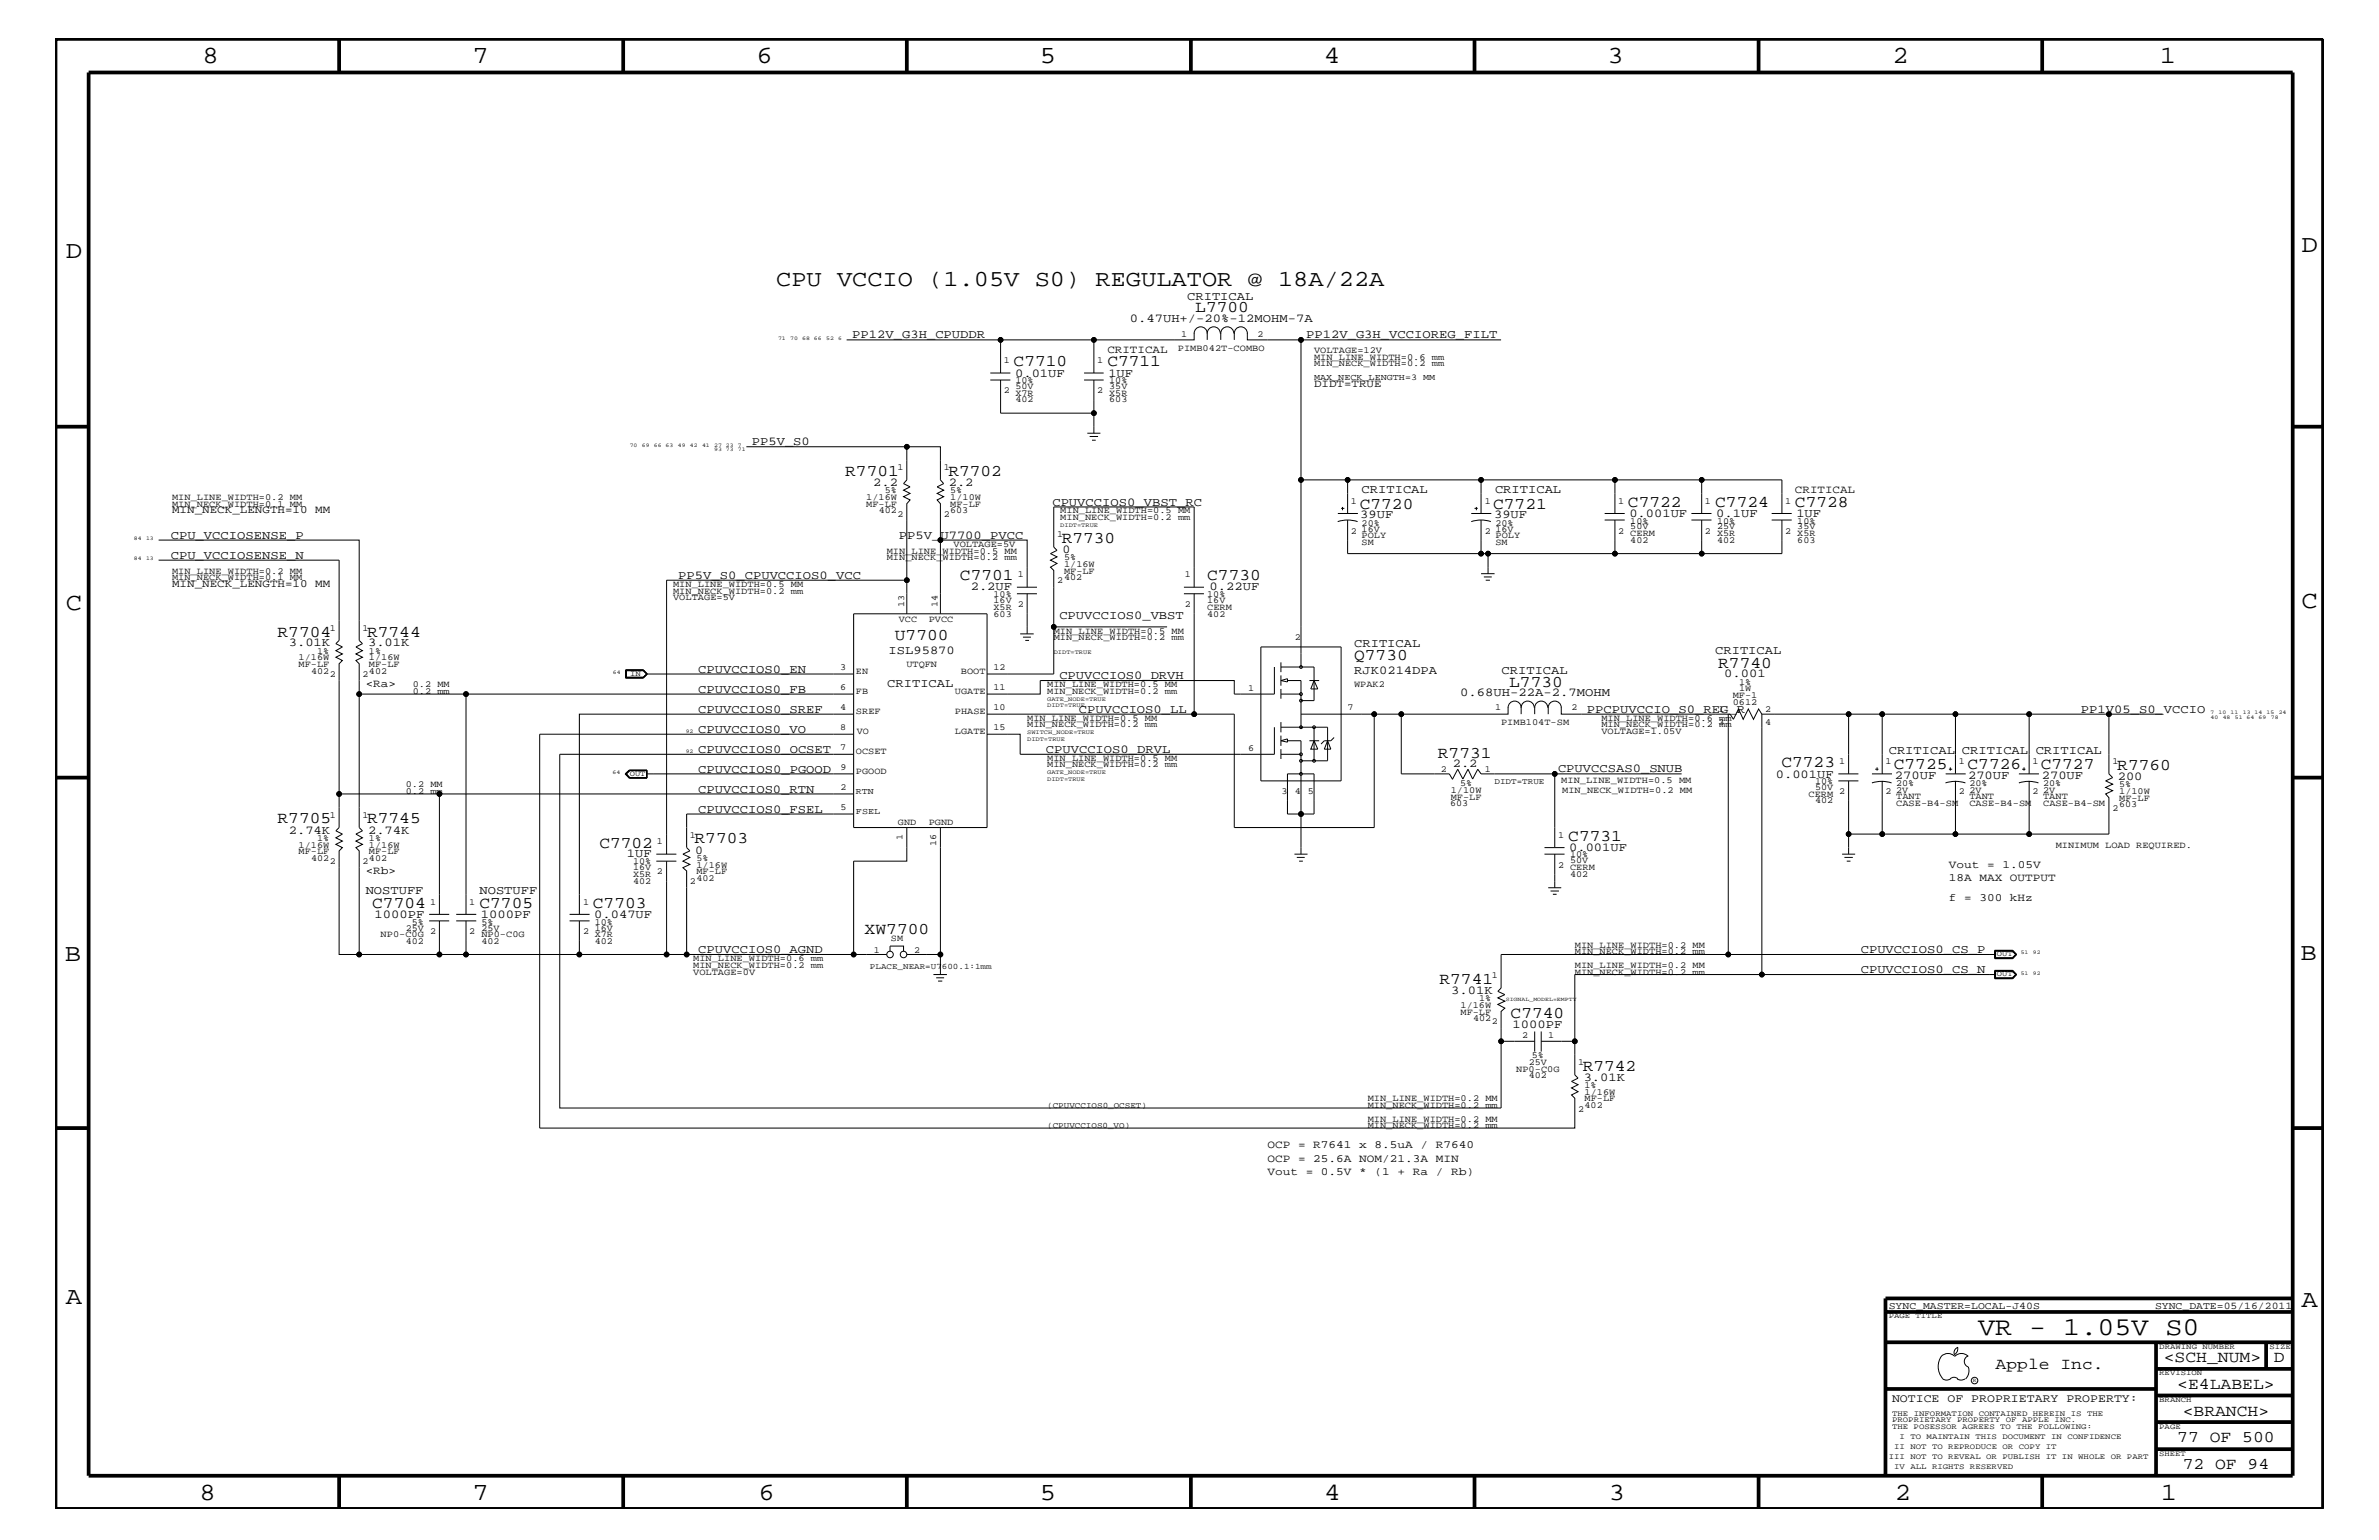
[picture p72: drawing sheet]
<svg xmlns="http://www.w3.org/2000/svg" width="432mm" height="279mm" viewBox="0 0 432 279" stroke-linecap="round" stroke-linejoin="round" font-family="sans-serif">
<defs><g id="words">
<text font-size="4.7" x="359" y="242.3">VR - 1.05V S0</text>
<g font-size="4.5">
<text x="36.7" y="11.5">8</text>
<text x="85.8" y="11.5">7</text>
<text x="137.3" y="11.5">6</text>
<text x="188.7" y="11.5">5</text>
<text x="240.3" y="11.5">4</text>
<text x="291.8" y="11.5">3</text>
<text x="343.5" y="11.5">2</text>
<text x="392" y="11.5">1</text>
<text x="11.9" y="46.8">D</text>
<text x="417.7" y="45.7">D</text>
<text x="11.9" y="110.6">C</text>
<text x="417.7" y="110.3">C</text>
<text x="11.8" y="174.3">B</text>
<text x="417.6" y="174.2">B</text>
<text x="11.9" y="236.7">A</text>
<text x="417.7" y="237.1">A</text>
<text x="36.2" y="272.1">8</text>
<text x="85.8" y="272.1">7</text>
<text x="137.7" y="272.1">6</text>
<text x="188.7" y="272.1">5</text>
<text x="240.4" y="272.1">4</text>
<text x="292" y="272.1">3</text>
<text x="343.9" y="272.1">2</text>
<text x="392.2" y="272.1">1</text>
</g>
<text font-size="4.1" x="140.9" y="51.9">CPU VCCIO (1.05V S0) REGULATOR @ 18A/22A</text>
<g font-size="3">
<text x="217" y="56.7">L7700</text>
<text x="184" y="66.5">C7710</text>
<text x="201" y="66.5">C7711</text>
<text x="153.4" y="86.4">R7701</text>
<text x="172.1" y="86.4">R7702</text>
<text x="246.8" y="92.3">C7720</text>
<text x="271" y="92.3">C7721</text>
<text x="295.5" y="92">C7722</text>
<text x="311.3" y="92">C7724</text>
<text x="325.8" y="92">C7728</text>
<text x="192.7" y="98.5">R7730</text>
<text x="174.2" y="105.3">C7701</text>
<text x="219.1" y="105.3">C7730</text>
<text x="50.4" y="115.5">R7704</text>
<text x="66.6" y="115.5">R7744</text>
<text x="162.4" y="116.2">U7700</text>
<text x="245.8" y="119.8">Q7730</text>
<text x="273.9" y="124.6">L7730</text>
<text x="311.9" y="121.2">R7740</text>
<text x="261" y="137.4">R7731</text>
<text x="323.3" y="139.2">C7723</text>
<text x="343.7" y="139.6">C7725</text>
<text x="357.1" y="139.6">C7726</text>
<text x="370.4" y="139.6">C7727</text>
<text x="384.3" y="139.7">R7760</text>
<text x="50.4" y="149.4">R7705</text>
<text x="66.6" y="149.4">R7745</text>
<text x="108.8" y="153.8">C7702</text>
<text x="126.1" y="153">R7703</text>
<text x="284.6" y="152.6">C7731</text>
<text x="67.6" y="164.7">C7704</text>
<text x="87" y="164.7">C7705</text>
<text x="107.6" y="164.7">C7703</text>
<text x="156.9" y="169.4">XW7700</text>
<text x="261.3" y="178.5">R7741</text>
<text x="274.2" y="184.7">C7740</text>
<text x="287.3" y="194.3">R7742</text>
<text x="362.2" y="248.4">Apple Inc.</text>
<text x="392.7" y="247.1">&lt;SCH_NUM&gt;</text>
<text x="395.2" y="252">&lt;E4LABEL&gt;</text>
<text x="412.7" y="247.1">D</text>
<text x="396.2" y="256.8">&lt;BRANCH&gt;</text>
<text x="395.2" y="261.6">77 OF 500</text>
<text x="396.2" y="266.6">72 OF 94</text>
</g>
<g font-size="2.2">
<text x="205.1" y="58.4">0.47UH+/-20%-12MOHM-7A</text>
<text x="215.5" y="54.4">CRITICAL</text>
<text x="154.7" y="61.4">PP12V_G3H_CPUDDR</text>
<text x="237.1" y="61.4">PP12V_G3H_VCCIOREG_FILT</text>
<text x="184.2" y="68.4">0.01UF</text>
<text x="201.2" y="68.4">1UF</text>
<text x="136.5" y="80.8">PP5V_S0</text>
<text x="158.5" y="88.2">2.2</text>
<text x="172.2" y="88.2">2.2</text>
<text x="247.1" y="89.5">CRITICAL</text>
<text x="271.4" y="89.5">CRITICAL</text>
<text x="191" y="91.7">CPUVCCIOS0_VBST_RC</text>
<text x="246.9" y="94">39UF</text>
<text x="271.2" y="94">39UF</text>
<text x="295.7" y="93.8">0.001UF</text>
<text x="311.5" y="93.8">0.1UF</text>
<text x="326.1" y="93.8">1UF</text>
<text x="31" y="97.7">CPU_VCCIOSENSE_P</text>
<text x="31" y="101.4">CPU_VCCIOSENSE_N</text>
<text x="163.2" y="97.7">PP5V_U7700_PVCC</text>
<text x="192.9" y="100.4">0</text>
<text x="123.1" y="105">PP5V_S0_CPUVCCIOS0_VCC</text>
<text x="176.2" y="107.1">2.2UF</text>
<text x="219.5" y="107.1">0.22UF</text>
<text x="192.3" y="112.3">CPUVCCIOS0_VBST</text>
<text x="52.4" y="117.3">3.01K</text>
<text x="66.8" y="117.3">3.01K</text>
<text x="161.3" y="118.7">ISL95870</text>
<text x="245.8" y="117.4">CRITICAL</text>
<text x="311.3" y="118.6">CRITICAL</text>
<text x="126.7" y="122">CPUVCCIOS0_EN</text>
<text x="126.7" y="125.7">CPUVCCIOS0_FB</text>
<text x="161" y="124.7">CRITICAL</text>
<text x="192.3" y="123.2">CPUVCCIOS0_DRVH</text>
<text x="245.8" y="122.3">RJK0214DPA</text>
<text x="272.5" y="122.3">CRITICAL</text>
<text x="313" y="122.9">0.001</text>
<text x="126.7" y="129.3">CPUVCCIOS0_SREF</text>
<text x="195.8" y="129.3">CPUVCCIOS0_LL</text>
<text x="265" y="126.3">0.68UH-22A-2.7MOHM</text>
<text x="288" y="129.3">PPCPUVCCIO_S0_REG_R</text>
<text x="377.7" y="129.3">PP1V05_S0_VCCIO</text>
<text x="126.7" y="136.6">CPUVCCIOS0_OCSET</text>
<text x="126.7" y="133">CPUVCCIOS0_VO</text>
<text x="189.8" y="136.6">CPUVCCIOS0_DRVL</text>
<text x="342.8" y="136.8">CRITICAL</text>
<text x="356.1" y="136.8">CRITICAL</text>
<text x="369.5" y="136.8">CRITICAL</text>
<text x="126.7" y="140.2">CPUVCCIOS0_PGOOD</text>
<text x="126.7" y="143.9">CPUVCCIOS0_RTN</text>
<text x="263.7" y="139.1">2.2</text>
<text x="282.8" y="140">CPUVCCSAS0_SNUB</text>
<text x="322.3" y="141.1">0.001UF</text>
<text x="343.9" y="141.3">270UF</text>
<text x="357.2" y="141.3">270UF</text>
<text x="370.6" y="141.3">270UF</text>
<text x="384.4" y="141.5">200</text>
<text x="126.7" y="147.5">CPUVCCIOS0_FSEL</text>
<text x="52.4" y="151.2">2.74K</text>
<text x="66.8" y="151.2">2.74K</text>
<text x="113.8" y="155.6">1UF</text>
<text x="126.2" y="154.9">0</text>
<text x="284.8" y="154.4">0.001UF</text>
<text x="66.4" y="162.2">NOSTUFF</text>
<text x="68" y="166.5">1000PF</text>
<text x="87" y="162.2">NOSTUFF</text>
<text x="87.3" y="166.5">1000PF</text>
<text x="107.9" y="166.5">0.047UF</text>
<text x="126.7" y="172.9">CPUVCCIOS0_AGND</text>
<text x="337.7" y="172.9">CPUVCCIOS0_CS_P</text>
<text x="337.7" y="176.6">CPUVCCIOS0_CS_N</text>
<text x="263.4" y="180.4">3.01K</text>
<text x="274.5" y="186.5">1000PF</text>
<text x="287.4" y="196.1">3.01K</text>
</g>
<text font-size="2.1" x="343.4" y="254.4">NOTICE OF PROPRIETARY PROPERTY:</text>
<g font-size="2">
<text x="201" y="64">CRITICAL</text>
<text x="238.5" y="70.1">DIDT=TRUE</text>
<text x="325.8" y="89.5">CRITICAL</text>
<text x="31.2" y="93.2">MIN_NECK_LENGTH=10 MM</text>
<text x="31.2" y="106.5">MIN_NECK_LENGTH=10 MM</text>
<text x="66.4" y="124.7">&lt;Ra&gt;</text>
<text x="66.4" y="158.6">&lt;Rb&gt;</text>
<text x="353.7" y="157.4">Vout = 1.05V</text>
<text x="353.7" y="159.9">18A MAX OUTPUT</text>
<text x="353.7" y="163.5">f = 300 kHz</text>
<text x="230" y="208.3">OCP = R7641 x 8.5uA / R7640</text>
<text x="230" y="210.8">OCP = 25.6A NOM/21.3A MIN</text>
<text x="230" y="213.2">Vout = 0.5V * (1 + Ra / Rb)</text>
</g>
<g font-size="1.9">
<text x="342.8" y="237.4">SYNC_MASTER=LOCAL-J40S</text>
<text x="391.2" y="237.4">SYNC_DATE=05/16/2011</text>
</g>
<g font-size="1.7">
<text x="182.2" y="65.9">1</text>
<text x="199.1" y="65.9">1</text>
<text x="213.8" y="63.6">PIMB042T-COMBO</text>
<text x="214.4" y="61.1">1</text>
<text x="228.3" y="61.1">2</text>
<text x="238.5" y="65.3">MIN_LINE_WIDTH=0.6 mm</text>
<text x="238.5" y="64">VOLTAGE=12V</text>
<text x="182.2" y="71.3">2</text>
<text x="184.3" y="69.5">10%</text>
<text x="184.3" y="70.6">50V</text>
<text x="184.3" y="71.8">X7R</text>
<text x="199.1" y="71.3">2</text>
<text x="201.3" y="71.8">X5R</text>
<text x="201.3" y="69.5">10%</text>
<text x="201.3" y="70.6">35V</text>
<text x="238.5" y="66.5">MIN_NECK_WIDTH=0.2 mm</text>
<text x="184.3" y="73">402</text>
<text x="201.3" y="73">603</text>
<text x="160.6" y="89.5">5%</text>
<text x="162.9" y="85.3">1</text>
<text x="171.3" y="85.3">1</text>
<text x="172.5" y="89.5">5%</text>
<text x="31.2" y="92">MIN_NECK_WIDTH=0.1 MM</text>
<text x="31.2" y="90.7">MIN_LINE_WIDTH=0.2 MM</text>
<text x="157.2" y="90.7">1/16W</text>
<text x="157.2" y="92">MF-LF</text>
<text x="159.5" y="93.2">402</text>
<text x="162.9" y="93.8">2</text>
<text x="171.3" y="93.8">2</text>
<text x="172.5" y="90.7">1/10W</text>
<text x="172.5" y="93.2">603</text>
<text x="172.5" y="92">MF-LF</text>
<text x="192.4" y="94.3">MIN_NECK_WIDTH=0.2 mm</text>
<text x="192.4" y="93.2">MIN_LINE_WIDTH=0.5 MM</text>
<text x="245.2" y="91.4">1</text>
<text x="247.1" y="95.4">20%</text>
<text x="269.5" y="91.4">1</text>
<text x="271.4" y="95.4">20%</text>
<text x="293.7" y="91.4">1</text>
<text x="295.9" y="95">10%</text>
<text x="309.5" y="91.4">1</text>
<text x="311.7" y="95">10%</text>
<text x="324" y="91.4">1</text>
<text x="326.2" y="95">10%</text>
<text x="161" y="100.4">MIN_LINE_WIDTH=0.5 MM</text>
<text x="161" y="101.6">MIN_NECK_WIDTH=0.2 mm</text>
<text x="173.1" y="99.3">VOLTAGE=5V</text>
<text x="191.9" y="97.4">1</text>
<text x="193.1" y="101.6">5%</text>
<text x="245.2" y="96.8">2</text>
<text x="247.1" y="97.6">POLY</text>
<text x="247.1" y="98.8">SM</text>
<text x="247.1" y="96.5">16V</text>
<text x="269.5" y="96.8">2</text>
<text x="271.4" y="97.6">POLY</text>
<text x="271.4" y="98.8">SM</text>
<text x="271.4" y="96.5">16V</text>
<text x="293.7" y="96.8">2</text>
<text x="295.9" y="98.5">402</text>
<text x="295.9" y="97.3">CERM</text>
<text x="295.9" y="96">50V</text>
<text x="309.5" y="96.8">2</text>
<text x="311.7" y="96">25V</text>
<text x="311.7" y="97.3">X5R</text>
<text x="311.7" y="98.5">402</text>
<text x="324" y="96.8">2</text>
<text x="326.2" y="98.5">603</text>
<text x="326.2" y="96">35V</text>
<text x="326.2" y="97.3">X5R</text>
<text x="31.2" y="105.3">MIN_NECK_WIDTH=0.1 MM</text>
<text x="31.2" y="104.1">MIN_LINE_WIDTH=0.2 MM</text>
<text x="122.2" y="107.7">MIN_NECK_WIDTH=0.2 mm</text>
<text x="122.2" y="106.5">MIN_LINE_WIDTH=0.5 MM</text>
<text x="184.7" y="104.7">1</text>
<text x="191.9" y="105.9">2</text>
<text x="193.1" y="102.9">1/16W</text>
<text x="193.1" y="105.3">402</text>
<text x="193.1" y="104.1">MF-LF</text>
<text x="215.1" y="104.7">1</text>
<text x="122.2" y="108.9">VOLTAGE=5V</text>
<text x="163.2" y="112.8">VCC</text>
<text x="164.1" y="110.2" transform="rotate(-90 164.1 110.2)">13</text>
<text x="168.6" y="112.8">PVCC</text>
<text x="170.2" y="110.2" transform="rotate(-90 170.2 110.2)">14</text>
<text x="180.3" y="109.4">16V</text>
<text x="180.3" y="108.3">10%</text>
<text x="180.3" y="111.9">603</text>
<text x="180.3" y="110.6">X5R</text>
<text x="184.7" y="110.2">2</text>
<text x="215.1" y="110.2">2</text>
<text x="219.1" y="109.4">16V</text>
<text x="219.1" y="108.3">10%</text>
<text x="219.1" y="111.9">402</text>
<text x="219.1" y="110.6">CERM</text>
<text x="54.2" y="119.8">1/16W</text>
<text x="57.6" y="118.6">1%</text>
<text x="59.9" y="114.4">1</text>
<text x="65.8" y="114.4">1</text>
<text x="67" y="119.8">1/16W</text>
<text x="67" y="118.6">1%</text>
<text x="191.3" y="116.2">MIN_NECK_WIDTH=0.2 mm</text>
<text x="191.3" y="115">MIN_LINE_WIDTH=0.5 MM</text>
<text x="235" y="116.2">2</text>
<text x="54.2" y="121">MF-LF</text>
<text x="56.5" y="122.3">402</text>
<text x="59.9" y="122.9">2</text>
<text x="65.8" y="122.9">2</text>
<text x="67" y="122.3">402</text>
<text x="67" y="121">MF-LF</text>
<text x="74.9" y="125.9">0.2 mm</text>
<text x="74.9" y="124.7">0.2 MM</text>
<text x="152.5" y="121.5">3</text>
<text x="152.5" y="125.2">6</text>
<text x="155.4" y="122.3">EN</text>
<text x="155.4" y="125.9">FB</text>
<text x="164.5" y="121">UTQFN</text>
<text x="173.3" y="125.9">UGATE</text>
<text x="174.4" y="122.3">BOOT</text>
<text x="180.3" y="121.5">12</text>
<text x="180.3" y="125.2">11</text>
<text x="190.1" y="125.9">MIN_NECK_WIDTH=0.2 mm</text>
<text x="190.1" y="124.7">MIN_LINE_WIDTH=0.5 MM</text>
<text x="226.6" y="125.3">1</text>
<text x="245.8" y="124.7">WPAK2</text>
<text x="315.6" y="125.4">1W</text>
<text x="315.6" y="124.2">1%</text>
<text x="152.5" y="128.8">4</text>
<text x="155.4" y="129.6">SREF</text>
<text x="173.3" y="129.6">PHASE</text>
<text x="180.3" y="128.8">10</text>
<text x="186.4" y="131.9">MIN_NECK_WIDTH=0.2 mm</text>
<text x="186.4" y="130.8">MIN_LINE_WIDTH=0.5 MM</text>
<text x="244.6" y="128.9">7</text>
<text x="271.4" y="128.9">1</text>
<text x="272.5" y="131.5">PIMB104T-SM</text>
<text x="285.2" y="128.9">2</text>
<text x="290.7" y="131.9">MIN_NECK_WIDTH=0.2 mm</text>
<text x="290.7" y="130.8">MIN_LINE_WIDTH=0.6 mm</text>
<text x="311.9" y="129.1">1</text>
<text x="311.9" y="131.5">3</text>
<text x="314.5" y="127.9">0612</text>
<text x="314.5" y="126.6">MF-1</text>
<text x="320.4" y="129.1">2</text>
<text x="320.4" y="131.5">4</text>
<text x="152.5" y="136.1">7</text>
<text x="152.5" y="132.4">8</text>
<text x="155.4" y="136.8">OCSET</text>
<text x="155.5" y="133.2">VO</text>
<text x="173.3" y="133.2">LGATE</text>
<text x="180.3" y="132.4">15</text>
<text x="226.6" y="136.2">6</text>
<text x="290.7" y="133.2">VOLTAGE=1.05V</text>
<text x="73.7" y="142.9">0.2 MM</text>
<text x="152.6" y="139.7">9</text>
<text x="152.6" y="143.4">2</text>
<text x="155.4" y="140.4">PGOOD</text>
<text x="190.1" y="139.2">MIN_NECK_WIDTH=0.2 mm</text>
<text x="190.1" y="138">MIN_LINE_WIDTH=0.5 MM</text>
<text x="261.5" y="140.1">2</text>
<text x="263.3" y="143.9">1/10W</text>
<text x="265" y="142.6">5%</text>
<text x="269.5" y="140.1">1</text>
<text x="283.4" y="142">MIN_LINE_WIDTH=0.5 MM</text>
<text x="283.5" y="144">MIN_NECK_WIDTH=0.2 MM</text>
<text x="329.4" y="143.4">50V</text>
<text x="329.4" y="142.3">10%</text>
<text x="333.8" y="138.6">1</text>
<text x="342.2" y="138.6">1</text>
<text x="344.2" y="143.9">2V</text>
<text x="344.2" y="142.6">20%</text>
<text x="355.5" y="138.6">1</text>
<text x="357.5" y="143.9">2V</text>
<text x="357.5" y="142.6">20%</text>
<text x="368.9" y="138.6">1</text>
<text x="370.8" y="143.9">2V</text>
<text x="370.8" y="142.6">20%</text>
<text x="383.5" y="138.6">1</text>
<text x="384.6" y="142.9">5%</text>
<text x="59.9" y="148.4">1</text>
<text x="65.8" y="148.4">1</text>
<text x="73.7" y="144">0.2 mm</text>
<text x="152.6" y="147">5</text>
<text x="163" y="149.6">GND</text>
<text x="168.6" y="149.6">PGND</text>
<text x="232.6" y="144">3</text>
<text x="235" y="144">4</text>
<text x="237.4" y="144">5</text>
<text x="263.2" y="146.2">603</text>
<text x="263.3" y="145.1">MF-LF</text>
<text x="328.3" y="144.6">CERM</text>
<text x="329.4" y="145.7">402</text>
<text x="333.8" y="144">2</text>
<text x="342.2" y="144">2</text>
<text x="344.2" y="146.2">CASE-B4-SM</text>
<text x="344.2" y="144.9">TANT</text>
<text x="355.5" y="144">2</text>
<text x="357.5" y="146.2">CASE-B4-SM</text>
<text x="357.5" y="144.9">TANT</text>
<text x="368.9" y="144">2</text>
<text x="370.8" y="146.2">CASE-B4-SM</text>
<text x="370.8" y="144.9">TANT</text>
<text x="383.5" y="147.1">2</text>
<text x="384.6" y="144">1/10W</text>
<text x="384.6" y="146.5">603</text>
<text x="384.6" y="145.3">MF-LF</text>
<text x="54.2" y="153.8">1/16W</text>
<text x="54.2" y="155">MF-LF</text>
<text x="57.6" y="152.6">1%</text>
<text x="67" y="153.8">1/16W</text>
<text x="67" y="152.6">1%</text>
<text x="67" y="155">MF-LF</text>
<text x="119.2" y="153.2">1</text>
<text x="125.2" y="152">1</text>
<text x="163.8" y="152.4" transform="rotate(-90 163.8 152.4)">1</text>
<text x="169.9" y="153.5" transform="rotate(-90 169.9 153.5)">16</text>
<text x="282.8" y="152">1</text>
<text x="285" y="155.6">10%</text>
<text x="373.1" y="153.8">MINIMUM LOAD REQUIRED.</text>
<text x="56.5" y="156.2">402</text>
<text x="59.9" y="156.8">2</text>
<text x="65.8" y="156.8">2</text>
<text x="67" y="156.2">402</text>
<text x="114.9" y="157.9">16V</text>
<text x="114.9" y="156.8">10%</text>
<text x="114.9" y="160.3">402</text>
<text x="114.9" y="159.1">X5R</text>
<text x="119.2" y="158.6">2</text>
<text x="125.2" y="160.5">2</text>
<text x="126.4" y="157.4">1/16W</text>
<text x="126.4" y="156.2">5%</text>
<text x="126.4" y="159.9">402</text>
<text x="126.4" y="158.6">MF-LF</text>
<text x="282.8" y="157.4">2</text>
<text x="285" y="156.7">50V</text>
<text x="285" y="159.1">402</text>
<text x="285" y="157.9">CERM</text>
<text x="74.8" y="167.8">5%</text>
<text x="78.1" y="164.1">1</text>
<text x="85.2" y="164.1">1</text>
<text x="87.4" y="167.8">5%</text>
<text x="105.8" y="164.1">1</text>
<text x="107.9" y="167.8">10%</text>
<text x="69.1" y="170">NP0-C0G</text>
<text x="73.7" y="168.9">25V</text>
<text x="73.7" y="171.2">402</text>
<text x="78.1" y="169.5">2</text>
<text x="85.2" y="169.5">2</text>
<text x="87.4" y="168.9">25V</text>
<text x="87.4" y="171.2">402</text>
<text x="87.4" y="170">NP0-C0G</text>
<text x="105.8" y="169.5">2</text>
<text x="107.9" y="168.9">16V</text>
<text x="107.9" y="171.2">402</text>
<text x="107.9" y="170">X7R</text>
<text x="158.6" y="172.8">1</text>
<text x="161.7" y="170.7">SM</text>
<text x="165.9" y="172.8">2</text>
<text x="285.8" y="173.2">MIN_NECK_WIDTH=0.2 mm</text>
<text x="285.8" y="172">MIN_LINE_WIDTH=0.2 MM</text>
<text x="125.8" y="175.6">MIN_NECK_WIDTH=0.2 mm</text>
<text x="125.8" y="174.4">MIN_LINE_WIDTH=0.6 mm</text>
<text x="125.8" y="176.8">VOLTAGE=0V</text>
<text x="270.8" y="177.4">1</text>
<text x="285.8" y="176.8">MIN_NECK_WIDTH=0.2 mm</text>
<text x="285.8" y="175.6">MIN_LINE_WIDTH=0.2 MM</text>
<text x="265.1" y="182.9">1/16W</text>
<text x="265.1" y="184.1">MF-LF</text>
<text x="267.4" y="185.3">402</text>
<text x="268.5" y="181.6">1%</text>
<text x="270.8" y="185.9">2</text>
<text x="276.3" y="188.3">2</text>
<text x="278" y="192">5%</text>
<text x="281" y="188.3">1</text>
<text x="275.2" y="194.4">NP0-C0G</text>
<text x="277.5" y="193.2">25V</text>
<text x="277.5" y="195.6">402</text>
<text x="286.4" y="193.2">1</text>
<text x="287.6" y="197.4">1%</text>
<text x="248.2" y="201">MIN_NECK_WIDTH=0.2 mm</text>
<text x="248.2" y="199.8">MIN_LINE_WIDTH=0.2 MM</text>
<text x="248.2" y="203.5">MIN_LINE_WIDTH=0.2 MM</text>
<text x="286.4" y="201.7">2</text>
<text x="287.6" y="198.7">1/16W</text>
<text x="287.6" y="201">402</text>
<text x="287.6" y="199.8">MF-LF</text>
<text x="248.2" y="204.7">MIN_NECK_WIDTH=0.2 mm</text>
</g>
<g font-size="1.6">
<text x="238.5" y="68.9">MAX_NECK_LENGTH=3 MM</text>
<text x="155.4" y="144">RTN</text>
<text x="155.4" y="147.7">FSEL</text>
</g>
<g font-size="1.5">
<text x="271.3" y="142.3">DIDT=TRUE</text>
<text x="157.9" y="175.9">PLACE_NEAR=U7600.1:1mm</text>
<text x="190.1" y="201">(CPUVCCIOS0_OCSET)</text>
<text x="190.1" y="204.7">(CPUVCCIOS0_VO)</text>
</g>
<g font-size="1.4">
<text x="114.4" y="122.6">IN</text>
<text x="114.3" y="140.8">OUT</text>
<text x="362.5" y="173.5">OUT</text>
<text x="362.5" y="177.2">OUT</text>
<text x="342.8" y="239.2">PAGE TITLE</text>
<text x="391.9" y="244.7">DRAWING NUMBER</text>
<text x="411.9" y="244.7">SIZE</text>
<text x="391.9" y="249.5">REVISION</text>
<text x="343.4" y="256.8">THE INFORMATION CONTAINED HEREIN IS THE</text>
<text x="391.9" y="254.4">BRANCH</text>
<text x="343.4" y="258">PROPRIETARY PROPERTY OF APPLE INC.</text>
<text x="343.4" y="259.3">THE POSESSOR AGREES TO THE FOLLOWING:</text>
<text x="343.8" y="262.9">II NOT TO REPRODUCE OR COPY IT</text>
<text x="344.8" y="261.1">I TO MAINTAIN THIS DOCUMENT IN CONFIDENCE</text>
<text x="391.9" y="259.3">PAGE</text>
<text x="342.8" y="264.7">III NOT TO REVEAL OR PUBLISH IT IN WHOLE OR PART</text>
<text x="343.8" y="266.6">IV ALL RIGHTS RESERVED</text>
<text x="391.9" y="264.1">SHEET</text>
</g>
<g font-size="1.1">
<text x="192.4" y="95.6">DIDT=TRUE</text>
<text x="191.3" y="118.6">DIDT=TRUE</text>
<text x="190.1" y="128.3">DIDT=TRUE</text>
<text x="190.1" y="127.1">GATE_NODE=TRUE</text>
<text x="186.4" y="134.4">DIDT=TRUE</text>
<text x="186.4" y="133.2">SWITCH_NODE=TRUE</text>
<text x="190.1" y="140.4">GATE_NODE=TRUE</text>
<text x="190.1" y="141.7">DIDT=TRUE</text>
</g>
<g font-size="1">
<text x="141.2" y="61.7">71</text>
<text x="143.4" y="61.7">70</text>
<text x="145.6" y="61.7">68 66</text>
<text x="149.9" y="61.7">52</text>
<text x="152.1" y="61.7">6</text>
<text x="114.3" y="81.1">70</text>
<text x="116.5" y="81.1">69</text>
<text x="118.7" y="81.1">66 63</text>
<text x="123" y="81.1">49</text>
<text x="125.2" y="81.1">42</text>
<text x="127.4" y="81.1">41</text>
<text x="129.6" y="81.9">93 73</text>
<text x="129.6" y="81.1">27 23</text>
<text x="133.9" y="81.9">71</text>
<text x="133.9" y="81.1">7</text>
<text x="24.3" y="98">84</text>
<text x="24.3" y="101.6">84</text>
<text x="26.5" y="98">13</text>
<text x="26.5" y="101.6">13</text>
<text x="111.3" y="122.3">64</text>
<text x="401.2" y="129.6">7</text>
<text x="401.2" y="130.4">40</text>
<text x="402.7" y="129.6">10</text>
<text x="403.4" y="130.4">48</text>
<text x="404.9" y="129.6">11</text>
<text x="405.6" y="130.4">51 64</text>
<text x="407.1" y="129.6">13 14</text>
<text x="410" y="130.4">69</text>
<text x="411.4" y="129.6">15</text>
<text x="412.2" y="130.4">78</text>
<text x="413.6" y="129.6">24</text>
<text x="124.5" y="133">92</text>
<text x="124.5" y="136.6">92</text>
<text x="111.2" y="140.4">64</text>
<text x="366.8" y="173.2">51</text>
<text x="369" y="173.2">92</text>
<text x="366.8" y="176.8">51</text>
<text x="369" y="176.8">92</text>
<text x="273.3" y="181.6">SIGNAL_MODEL=EMPTY</text>
<text x="358.1" y="250.7">R</text>
</g>
</g></defs>
<g fill="none" stroke="#000" stroke-width=".18">
<path d="M153.7 61.7h27.9M179.7 68.9h3.7M179.7 67.7h3.7M181.6 68.9v6.1h16.9M196.8 68.9h3.5M196.8 67.7h3.5M197.4 78.6h2.3M197.8 79.2h1.5M198.2 79.9h.7M198.5 61.7h-16.9v6M198.5 68.9v9.7M216.7 60.4v1.3h-18.2v6"/>
<path d="M216.7 60.5a1.19 1.19 0 0 1 1.2-1.2 1.19 1.19 0 0 1 1.2 1.2 1.19 1.19 0 0 1 1.2-1.2 1.19 1.19 0 0 1 1.2 1.2M219.1 60.4v1.3M221.6 60.5a1.19 1.19 0 0 1 1.2-1.2 1.19 1.19 0 0 1 1.1 1.2M221.6 60.4v1.3M224 60.5a1.19 1.19 0 0 1 1.2-1.2 1.19 1.19 0 0 1 1.2 1.2M224 60.4v1.3M226.4 60.4v1.3h46.1M236.1 61.7v25.4M28.8 98h36.4v18.2l.6 .6-1.2 .6 1.2 .7-1.2 .5 1.2 .6-1.2 .6 .6 .6v29.7l.6 .6-1.2 .6 1.2 .7-1.2 .6 1.2 .6-1.2 .6 .6 .6v18.8h-3.6v-18.8l.5-.6-1.1-.6 1.1-.6-1.1-.6 1.1-.7-1.1-.6 .6-.6v-29.7l.5-.6-1.1-.6 1.1-.6-1.1-.5 1.1-.7-1.1-.6 .6-.6v-14.6h-32.8M135.5 81.1h29.1M170.7 98h15.7v8.5M242.8 94.6a5.8 5.8 0 0 1 3.6 0"/>
<path d="M242.8 93.2h3.7M243.4 92.2h.6M243.7 92v.6M244.6 87.1h-8.5v33.9M244.6 94.3v6.1h25.5M267 94.6a5.7 5.7 0 0 1 3.6 0M267 93.2h3.7M267.6 92.2h.6M268 92v.6M268.8 87.1h-24.2v6.1M268.8 94.3v6.1M291.3 94.3h3.6"/>
<path d="M291.3 93.2h3.6M293.1 94.3v6.1h-23v3.7M293.1 87.1h-24.3v6.1M307 94.3h3.6M307 93.2h3.6M308.9 94.3v6.1h-15.8M308.9 93.2v-6.1h14.5v6.1M308.9 87.1h-15.8v6.1M321.6 94.3h3.6M321.6 93.2h3.6M323.4 94.3v6.1h-14.5M154.9 111.4h24.3v38.7h-24.3z"/>
<path d="M164.6 111.4v-20l.6-.7-1.2-.6 1.2-.6-1.2-.6 1.2-.6-1.2-.6 .6-.6v-6h6.1v6l.6 .6-1.2 .6 1.2 .6-1.2 .6 1.2 .6-1.2 .6 .6 .7v20M164.6 105.3h-43.6v49.7M184.6 107.7h3.6M184.6 106.5h3.6M185.2 115h2.4M185.7 115.6h1.4M186.1 116.2h.7M186.4 107.7v7.3M191.3 113.7h20.5M214.9 107.7h3.6M214.9 106.5h3.6M216.7 106.5v-14.5h-25.4v7.3l.6 .6-1.2 .5 1.2 .6-1.2 .6 1.2 .6-1.2 .7 .6 .6v18.8h-12.1"/>
<path d="M216.7 107.7v21.9h7.3v20.5h25.4v-20.5M228.9 117.4h14.5v24.3h-14.5zM268.8 104.1h2.5M269.3 104.7h1.5M269.7 105.3h.7M65.2 125.9h19.4v40M84.6 125.9h70.3M113.5 121.5h3.3l.7 .8-.7 .7h-3.3zM113.6 122.9h3.2M113.6 121.5v1.5h3.2l.6-.7M113.6 121.6h3.2l.6 .7M114.2 139.7l-.7 .7 .7 .8"/>
<path d="M114.2 139.7h3.2v1.5h-3.2M114.3 139.8l-.6 .6 .6 .7M114.3 139.8l-.7 .6 .7 .7M114.3 139.8h3v1.3h-3M116.8 121.5l.6 .8M117.3 122.3l-.5 .6M117.3 122.3l-.5-.6h-3.1v1.2M117.3 122.3h37.6M117.4 122.3l-.6 .6M154.9 133.2h-56.9v71.5h187.8v-5.5l-.6-.5 1.2-.6-1.2-.7 1.2-.6-1.2-.6 1.2-.6-.6-.6v-6.1h-6.1M154.9 129.6h-49.7v36.3M154.9 136.8h-53.3v64.2h170.9v-12.1"/>
<path d="M179.2 129.6h37.5M231.3 121v4.9h-7.3v-2.4h-35.2v2.4h-9.6M231.3 131.9v4.9h-46.1v-3.6h-6M232.5 121h6v6.1h-2.4M232.5 125.9h3.6M232.5 120.2v1.7M232.5 122.5v1.9M232.5 125v1.8M232.5 131v1.9M232.5 133.5v1.8M232.5 135.9v1.8M232.5 123.5l1.2-.4v.6z"/>
<path d="M232.5 134.4l1.2-.3v.5zM232.5 131.9h8.5v6.1h-4.9M232.5 136.8h3.6M233.7 123.5h2.4v8.5h.4M233.7 134.4h2.4v20.6M237.7 134.4h1.7M237.7 123.5h1.7M238.5 134.4l.7 1.5h-1.3zM238.5 131.9v6.1M238.5 123.5l.7 1.5h-1.3zM241 134.4l.6 1.5h-1.2zM242.1 133.8l-.5 .6h-1.2l-.6 .6"/>
<path d="M254.3 129.6v10.8h8.8l.6 1M273.7 128.3v1.3h-37.6M273.7 128.4a1.19 1.19 0 0 1 1.2-1.2 1.19 1.19 0 0 1 1.2 1.2 1.19 1.19 0 0 1 1.2-1.2 1.19 1.19 0 0 1 1.2 1.2M276.1 128.3v1.3M278.6 128.4a1.19 1.19 0 0 1 1.1-1.2 1.19 1.19 0 0 1 1.2 1.2M278.6 128.3v1.3M281 128.4a1.19 1.19 0 0 1 1.2-1.2 1.19 1.19 0 0 1 1.2 1.2M281 128.3v1.3M283.4 128.3v1.3h30.6l.6 .9 1-1.9 .8 1.9 .9-1.9 1 1.9 .9-1.9 .6 1h15.7M313.7 129.6v43.6h-41.2v6.1l-.6 .6 1.2 .6-1.2 .5 1.2 .6-1.2 .6 1.2 .7-.6 .6v5.4h6.1M319.8 129.6v47.2h-34v12.1M340.4 139.6h.6"/>
<path d="M340.7 139.2v.6M341.6 129.6h-6.1v10.8M353.7 139.6h.6M354 139.2v.6M354.9 129.6h-13.3v10.8M367 139.6h.6M367.4 139.2v.6M368.3 129.6h-13.4v10.8M382.8 129.6h-14.5v10.8M392.5 129.6h-9.7v10.8l.7 .7-1.3 .6 1.3 .6-1.3 .6 1.3 .6-1.3 .5 .6 .7v6.6h-14.5M61.6 144h18.2M117.3 140.4h37.6"/>
<path d="M119.1 155h3.7M119.1 156.2h3.7M121 156.2v17M154.9 147.7h-30.3v6.1l.6 .6-1.2 .6 1.2 .6-1.2 .6 1.2 .6-1.2 .6 .6 .6v15.2M154.9 144h-75.1v21.9M164.6 150.1v6.1h-9.7v17h6.1M170.7 150.1v26.7M233.7 140.4h4.8v7.3h-4.8zM235 155h2.3M235.4 155.6h1.4M235.8 156.2h.7M263.7 141.3l.9-1.7 .9 1.7 .9-1.7 .9 1.7 .9-1.7 .6 .8h13.4v13.4"/>
<path d="M280.3 155h3.7M280.3 153.8h3.7M282.2 140.4h23M282.2 155v6.1M333.7 141.7h3.6M333.7 140.4h3.6M334.3 155h2.4M334.8 155.6h1.5M335.2 156.2h.7M335.5 141.7v9.6h6.1v-9.6M335.5 151.3v3.7M339.8 142a5.8 5.8 0 0 1 3.5 0"/>
<path d="M339.8 140.4h3.6M341.6 151.3h13.3M353.1 142a5.9 5.9 0 0 1 3.6 0M353.1 140.4h3.7M354.9 141.7v9.6h13.4v-9.6M366.4 142a5.7 5.7 0 0 1 3.6 0M366.4 140.4h3.7M77.9 167.1h3.6M77.9 165.9h3.6M79.8 167.1v6.1h-14.6M82.8 167.1h3.6M82.8 165.9h3.6"/>
<path d="M84.6 167.1v6.1h-4.8M84.6 173.2h70.3M103.4 167.1h3.6M103.4 165.9h3.6M105.2 167.1v6.1M161.5 172.6v-1h2.5v1M164.6 173.2h6.1M169.4 176.8h2.5M169.9 177.4h1.5M170.3 178h.7M281 161.1h2.4M281.4 161.7h1.6"/>
<path d="M281.9 162.2h.6M313.7 173.2h48.5M319.8 176.8h42.4M362 172.4h3.3l.7 .8-.7 .7h-3.3zM362 176.1h3.3l.7 .7-.7 .8h-3.3zM362.2 176.2h3.1l.5 .6-.5 .6h-3.1zM362.2 172.6h3.1l.5 .6-.5 .6h-3.1zM365.3 172.5h-3.2v1.3h3.2M365.3 176.1h-3.2v1.4h3.2M365.3 172.5l.7 .7M365.3 172.5l.6 .7-.6 .6M365.3 176.1l.7 .7"/>
<path d="M365.3 176.1l.6 .7-.6 .7M366 173.2l-.7 .6M366 176.8l-.7 .7M278.6 187.1v3.7M279.7 187.1v3.7M352.3 246.1a1.72 1.72 0 0 1 2.5 0 1.69 1.69 0 0 1 2.4 0M352.4 246a3.2 3.2 0 0 0 .4 4.3l.8 .1 .4-.2M354 250.2l.7-.3 .7 .3M355.2 250.2l.7 .2 .7-.2M355.3 244.4v.3a1.18 1.18 0 0 1-.6 1.1M355.4 244.4a.99 .99 0 0 0-.6 1.4M357.2 246a1.04 1.04 0 0 0-.7 1 1.04 1.04 0 0 0 .7 1"/>
<path d="M357.3 248l.1 .7a2.11 2.11 0 0 1-.6 1.5"/>
<circle cx="181.6" cy="61.7" r=".42"/>
<circle cx="198.5" cy="75" r=".42"/>
<circle cx="198.5" cy="61.7" r=".42"/>
<circle cx="236.1" cy="61.7" r=".42"/>
<circle cx="164.6" cy="81.1" r=".42"/>
<circle cx="170.7" cy="98" r=".42"/>
<circle cx="236.1" cy="87.1" r=".42"/>
<circle cx="244.6" cy="87.1" r=".42"/>
<circle cx="268.8" cy="87.1" r=".42"/>
<circle cx="293.1" cy="87.1" r=".42"/>
<circle cx="308.9" cy="87.1" r=".42"/>
<circle cx="164.6" cy="105.3" r=".42"/>
<circle cx="191.3" cy="113.7" r=".42"/>
<circle cx="268.8" cy="100.4" r=".42"/>
<circle cx="270.1" cy="100.4" r=".42"/>
<circle cx="293.1" cy="100.4" r=".42"/>
<circle cx="308.9" cy="100.4" r=".42"/>
<circle cx="65.2" cy="125.9" r=".42"/>
<circle cx="84.6" cy="125.9" r=".42"/>
<circle cx="216.7" cy="129.6" r=".42"/>
<circle cx="236.1" cy="131.9" r=".25"/>
<circle cx="236.1" cy="125.9" r=".25"/>
<circle cx="236.1" cy="127.1" r=".25"/>
<circle cx="236.1" cy="138" r=".25"/>
<circle cx="236.1" cy="136.8" r=".25"/>
<circle cx="236.1" cy="121" r=".25"/>
<circle cx="238.5" cy="131.9" r=".25"/>
<circle cx="238.5" cy="138" r=".25"/>
<circle cx="249.4" cy="129.6" r=".42"/>
<circle cx="254.3" cy="129.6" r=".42"/>
<circle cx="335.5" cy="129.6" r=".42"/>
<circle cx="341.6" cy="129.6" r=".42"/>
<circle cx="354.9" cy="129.6" r=".42"/>
<circle cx="368.3" cy="129.6" r=".42"/>
<circle cx="382.8" cy="129.6" r=".42"/>
<circle cx="61.6" cy="144" r=".42"/>
<circle cx="79.8" cy="144" r=".42"/>
<circle cx="236.1" cy="147.7" r=".42"/>
<circle cx="236.1" cy="140.4" r=".25"/>
<circle cx="282.2" cy="140.4" r=".42"/>
<circle cx="335.5" cy="151.3" r=".42"/>
<circle cx="341.6" cy="151.3" r=".42"/>
<circle cx="354.9" cy="151.3" r=".42"/>
<circle cx="368.3" cy="151.3" r=".42"/>
<circle cx="65.2" cy="173.2" r=".42"/>
<circle cx="79.8" cy="173.2" r=".42"/>
<circle cx="84.6" cy="173.2" r=".42"/>
<circle cx="105.2" cy="173.2" r=".42"/>
<circle cx="121" cy="173.2" r=".42"/>
<circle cx="124.6" cy="173.2" r=".42"/>
<circle cx="154.9" cy="173.2" r=".42"/>
<circle cx="161.5" cy="173.2" r=".59"/>
<circle cx="164" cy="173.2" r=".59"/>
<circle cx="170.7" cy="173.2" r=".42"/>
<circle cx="313.7" cy="173.2" r=".42"/>
<circle cx="319.8" cy="176.8" r=".42"/>
<circle cx="272.5" cy="188.9" r=".42"/>
<circle cx="285.8" cy="188.9" r=".42"/>
<circle cx="358.4" cy="250.5" r=".59"/>
</g>
<g fill="none" stroke="#000" stroke-width=".68" stroke-linecap="butt">
<path d="M10.1 7.1h411.5v266.7h-411.5zM16.1 13.2h400v254.5h-400zM61.6 7.1v6.1M113.1 7.1v6.1M164.6 7.1v6.1M216.2 7.1v6.1M267.6 7.1v6.1M319.2 7.1v6.1M370.7 7.1v6.1M10.1 77.4h6M416.1 77.4h5.5M10.1 141.1h6"/>
<path d="M416.1 141.1h5.5M10.1 204.7h6M416.1 204.7h5.5M342.2 238h73.9M416.1 235.6h-73.9v32.1M342.2 243.5h73.9M342.2 252h49.1M391.3 248.4h24.8M391.3 243.5v24.2M391.3 258h24.8M391.3 253.2h24.8M411.3 243.5v4.9"/>
<path d="M61.6 267.7v6.1M113.1 267.7v6.1M164.6 267.7v6.1M216.2 268v5.8M267.6 267.7v6.1M319.2 267.7v6.1M370.7 267.7v6.1M391.3 262.9h24.8"/>
</g>
<g fill="#000">
<circle cx="181.6" cy="61.7" r=".42"/>
<circle cx="198.5" cy="75" r=".42"/>
<circle cx="198.5" cy="61.7" r=".42"/>
<circle cx="236.1" cy="61.7" r=".42"/>
<circle cx="164.6" cy="81.1" r=".42"/>
<circle cx="170.7" cy="98" r=".42"/>
<circle cx="236.1" cy="87.1" r=".42"/>
<circle cx="244.6" cy="87.1" r=".42"/>
<circle cx="268.8" cy="87.1" r=".42"/>
<circle cx="293.1" cy="87.1" r=".42"/>
<circle cx="308.9" cy="87.1" r=".42"/>
<circle cx="164.6" cy="105.3" r=".42"/>
<circle cx="191.3" cy="113.7" r=".42"/>
<circle cx="268.8" cy="100.4" r=".42"/>
<circle cx="270.1" cy="100.4" r=".42"/>
<circle cx="293.1" cy="100.4" r=".42"/>
<circle cx="308.9" cy="100.4" r=".42"/>
<circle cx="65.2" cy="125.9" r=".42"/>
<circle cx="84.6" cy="125.9" r=".42"/>
<circle cx="216.7" cy="129.6" r=".42"/>
<circle cx="249.4" cy="129.6" r=".42"/>
<circle cx="254.3" cy="129.6" r=".42"/>
<circle cx="335.5" cy="129.6" r=".42"/>
<circle cx="341.6" cy="129.6" r=".42"/>
<circle cx="354.9" cy="129.6" r=".42"/>
<circle cx="368.3" cy="129.6" r=".42"/>
<circle cx="382.8" cy="129.6" r=".42"/>
<circle cx="61.6" cy="144" r=".42"/>
<circle cx="79.8" cy="144" r=".42"/>
<circle cx="236.1" cy="147.7" r=".42"/>
<circle cx="282.2" cy="140.4" r=".42"/>
<circle cx="335.5" cy="151.3" r=".42"/>
<circle cx="341.6" cy="151.3" r=".42"/>
<circle cx="354.9" cy="151.3" r=".42"/>
<circle cx="368.3" cy="151.3" r=".42"/>
<circle cx="65.2" cy="173.2" r=".42"/>
<circle cx="79.8" cy="173.2" r=".42"/>
<circle cx="84.6" cy="173.2" r=".42"/>
<circle cx="105.2" cy="173.2" r=".42"/>
<circle cx="121" cy="173.2" r=".42"/>
<circle cx="124.6" cy="173.2" r=".42"/>
<circle cx="154.9" cy="173.2" r=".42"/>
<circle cx="170.7" cy="173.2" r=".42"/>
<circle cx="313.7" cy="173.2" r=".42"/>
<circle cx="319.8" cy="176.8" r=".42"/>
<circle cx="272.5" cy="188.9" r=".42"/>
<circle cx="285.8" cy="188.9" r=".42"/>
</g>
<use href="#words"/>
</svg>
